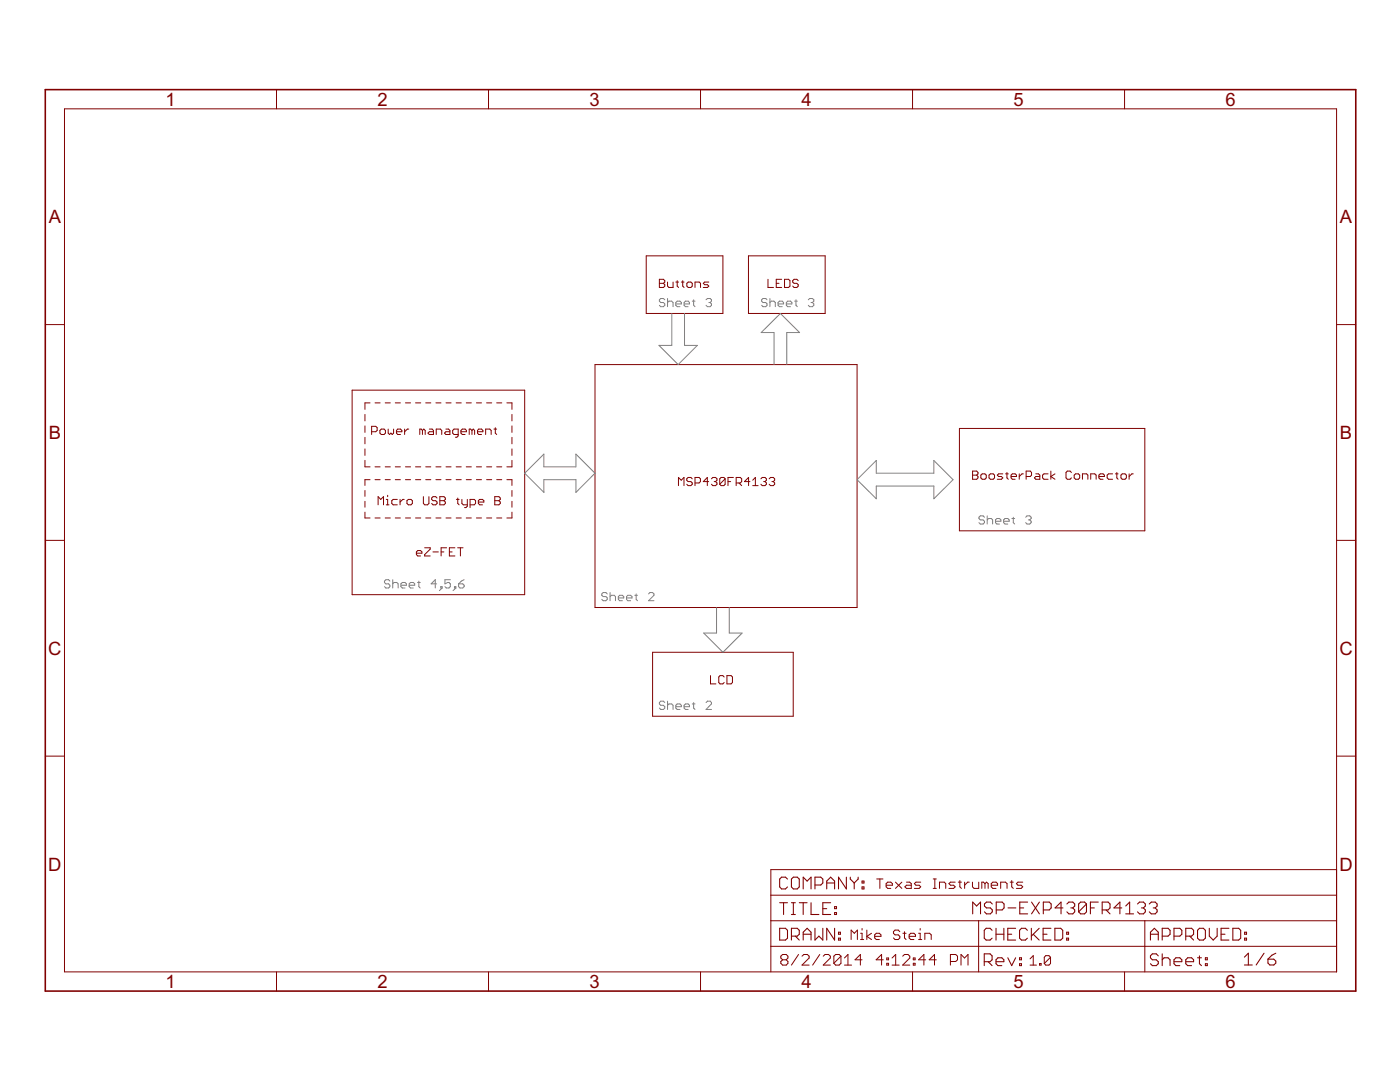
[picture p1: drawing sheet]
<svg xmlns="http://www.w3.org/2000/svg" width="279mm" height="216mm" viewBox="0 0 279 216" stroke-linecap="round" stroke-linejoin="round" font-family="sans-serif">
<defs><g id="words">
<g font-size="4.1" fill="#800000">
<text x="33" y="21.1">1</text>
<text x="75.3" y="21.1">2</text>
<text x="117.6" y="21.1">3</text>
<text x="159.9" y="21.1">4</text>
<text x="202.3" y="21.1">5</text>
<text x="244.6" y="21.1">6</text>
<text x="9.7" y="44.6">A</text>
<text x="267.4" y="44.6">A</text>
<text x="9.7" y="87.6">B</text>
<text x="267.4" y="87.6">B</text>
<text x="9.6" y="130.7">C</text>
<text x="267.3" y="130.7">C</text>
<text x="9.6" y="173.7">D</text>
<text x="267.3" y="173.7">D</text>
<text x="33" y="197.2">1</text>
<text x="75.3" y="197.2">2</text>
<text x="117.6" y="197.2">3</text>
<text x="159.9" y="197.2">4</text>
<text x="202.3" y="197.2">5</text>
<text x="244.6" y="197.2">6</text>
</g>
</g></defs>
<g fill="none" stroke="#800000" stroke-width=".2">
<path d="M55.2 17.9v3.8M97.5 17.9v3.8M139.8 17.9v3.8M182.1 17.9v3.8M224.4 17.9v3.8M12.9 21.7h253.8v172.2h-253.8zM129 51.1h15.3v11.4h-15.3zM131.6 55.7h.8l.3 .3v.3l-.3 .2 .3 .3v.3l-.3 .3h-.8zM131.6 56.5h.8M133.2 56.3v.8l.3 .3h.8v-1.1M134.9 56.3h.5M135.1 56v1.1l.3 .3"/>
<path d="M136 56.3h.5M136.2 56v1.1l.3 .3M137.1 56.5l.3-.2h.5l.3 .2v.6l-.3 .3h-.5l-.3-.3zM138.7 57.4v-1.1h.8l.3 .2v.9M141.5 56.3h-.9l-.2 .2 .2 .3h.6l.3 .3-.3 .3h-.8M149.4 51.1h15.3v11.4h-15.3zM153.3 55.7v1.7h1.1M154.9 56.5h.6M156 55.7h-1.1v1.7h1.1M156.6 55.7h.8l.2 .3v1.1l-.2 .3h-.8zM159.3 56l-.3-.3h-.5l-.3 .3v.3l.3 .2h.5l.3 .3v.3l-.3 .3h-.5l-.3-.3M9 64.8h3.9"/>
<path d="M70.3 77.9h34.4v40.8h-34.4zM118.7 72.7h52.3v48.5h-52.3zM266.7 64.8h3.9M72.8 82.7v1.3M72.8 85v1.3M72.8 87.3v1.3M72.8 89.6v1.3M72.8 91.9v1.3h1.1M72.8 97.9v1.1M73.9 80.4h-1.1v1.3M73.9 95.7h-1.1v1.2M74.2 86.1h.8l.3-.2v-.6l-.3-.2h-.8v1.6"/>
<path d="M74.8 93.2h1.1M74.8 80.4h1.1M74.8 95.7h1.1M75.8 85.9l.3-.3h.5l.3 .3v.5l-.3 .3h-.5l-.3-.3zM76.9 93.2h1M76.9 80.4h1M76.9 95.7h1M77.1 99.7h.3v1M77.4 98.8v.3M77.5 85.6v.8l.2 .3 .3-.3 .3 .3 .2-.3v-.8M78.9 93.2h1M78.9 80.4h1"/>
<path d="M78.9 95.7h1M79.1 86.1h1.1v-.2l-.3-.3h-.5l-.3 .3v.5l.3 .3h.5M79.3 99.7h-.8l-.3 .2v.6l.3 .2h.8M79.8 99.7v1M80.7 99.7h-.3l-.6 .5M80.8 85.6v1.1M80.9 93.2h1M80.9 80.4h1M80.9 95.7h1M81.2 99.9l.3-.2h.5l.3 .2v.6l-.3 .2h-.5l-.3-.2zM81.6 85.6h-.3l-.5 .5M82.9 93.2h1.1"/>
<path d="M82.9 80.4h1.1M82.9 95.7h1.1M84.3 85.9l-.2-.3h-.3v1.1M84.3 85.9v.8M84.3 85.9l.3-.3 .3 .3v.8M84.5 99.1v1.4l.3 .2h.5l.3-.2v-1.4M85 93.2h1M85 80.4h1M85 95.7h1M85.7 85.6h.5l.3 .3v.8h-.8l-.3-.3 .3-.3h.8M87 93.2h1M87 80.4h1"/>
<path d="M87 95.7h1M87.1 86.7v-1.1h.8l.3 .3v.8M87.2 99.4l-.2-.3h-.6l-.3 .3v.3l.3 .2h.6l.2 .3v.3l-.2 .2h-.6l-.3-.2M87.8 99.1h.8l.3 .3v.3l-.3 .2 .3 .3v.3l-.3 .2h-.8zM87.8 99.9h.8M89 85.6h.5l.3 .3v.8h-.8l-.3-.3 .3-.3h.8M89 93.2h1M89 80.4h1M89 95.7h1M91 93.2h1.1M91 80.4h1.1M91 95.7h1.1"/>
<path d="M91.1 99.7h.5M91.4 99.4v1.1l.2 .2M91.4 86.7h-.8l-.3-.3v-.5l.3-.3h.8v1.4l-.2 .2h-.3M92 86.1h1.1v-.2l-.3-.3h-.5l-.3 .3v.5l.3 .3h.5M92.2 99.7v.8l.3 .2h.8M93 93.2h1.1M93 80.4h1.1M93 95.7h1.1M93.3 99.7v1.3l-.3 .3h-.3M94.2 85.9l-.3-.3h-.3v1.1M94.2 85.9v.8M94.2 85.9l.2-.3 .3 .3v.8"/>
<path d="M95.1 93.2h1M95.1 80.4h1M95.1 95.7h1M95.3 86.1h1.1v-.2l-.3-.3h-.6l-.2 .3v.5l.2 .3h.6M96.9 86.7v-1.1h.8l.3 .3v.8M97.1 93.2h1M97.1 80.4h1M97.1 95.7h1M98.6 85.6h.5M98.7 99.1h.9l.2 .3v.3l-.2 .2 .2 .3v.3l-.2 .2h-.9zM98.7 99.9h.9M98.8 85.3v1.1l.3 .3"/>
<path d="M99.1 93.2h1M99.1 80.4h1M99.1 95.7h1M101.2 80.4h1v1.3M101.2 95.7h1v1.2M102.2 91.9v1.3h-1M102.2 82.7v1.3M102.2 85v1.3M102.2 87.3v1.3M102.2 89.6v1.3M102.2 97.9v1.1M135.4 96.9v-1.6l.6 .5 .5-.5v1.6"/>
<path d="M138.2 95.5l-.3-.2h-.6l-.2 .2v.3l.2 .3h.6l.3 .3v.2l-.3 .3h-.6l-.2-.3M138.7 96.4h.8l.3-.3v-.6l-.3-.2h-.8v1.6M141.4 96.1h-1l.8-.8v1.6M142 95.5l.3-.2h.5l.3 .2v.3l-.3 .3M142.5 96.1h.3M142.8 96.1l.3 .3v.2l-.3 .3h-.5l-.3-.3M144.7 95.5l-.2-.2h-.6l-.3 .2v1.1M144.7 95.5v1.1l-.2 .3h-.6l-.3-.3M144.7 95.5l-1.1 1.1M145.3 96.1h.5M146.4 95.3h-1.1v1.6M146.9 96.4h.8l.3-.3v-.6l-.3-.2h-.8v1.6"/>
<path d="M147.5 96.4l.5 .5M149.7 96.1h-1.1l.8-.8v1.6M150.2 96.9h1.1M150.2 95.8l.5-.5v1.6M151.8 95.5l.3-.2h.6l.3 .2v.3l-.3 .3M152.4 96.1h.3M152.7 96.1l.3 .3v.2l-.3 .3h-.6l-.3-.3M153.5 95.5l.3-.2h.5l.3 .2v.3l-.3 .3M154.1 96.1h.2M154.3 96.1l.3 .3v.2l-.3 .3h-.5l-.3-.3M191.5 85.5h37v20.4h-37zM194.1 94h.8l.3 .3v.3l-.3 .2 .3 .3v.3l-.3 .2h-.8z"/>
<path d="M194.1 94.8h.8M195.7 94.8l.3-.2h.6l.2 .2v.6l-.2 .2h-.6l-.3-.2zM197.4 94.8l.3-.2h.5l.3 .2v.6l-.3 .2h-.5l-.3-.2zM200.1 94.6h-.8l-.3 .2 .3 .3h.6l.2 .3-.2 .2h-.9M200.7 94.6h.5M201 94.3v1.1l.2 .2M201.8 95.1h1.1v-.3l-.3-.2h-.6l-.2 .2v.6l.2 .2h.6M203.4 94.6v1M204.2 94.6h-.2l-.6 .5M204.8 95.1h.8l.3-.3v-.5l-.3-.3h-.8v1.6M206.7 94.6h.5l.3 .2v.8h-.8l-.3-.2 .3-.3h.8M209.2 94.6h-.9l-.2 .2v.6l.2 .2h.9"/>
<path d="M209.7 94v1.6M210.5 94.6l-.8 .5 .8 .5M213.8 94.3l-.2-.3h-.6l-.3 .3v1.1l.3 .2h.6l.2-.2M214.4 94.8l.3-.2h.5l.3 .2v.6l-.3 .2h-.5l-.3-.2zM216 95.6v-1h.9l.2 .2v.8M217.7 95.6v-1h.8l.3 .2v.8M219.3 95.1h1.1v-.3l-.3-.2h-.5l-.3 .2v.6l.3 .2h.5M222 94.6h-.8l-.2 .2v.6l.2 .2h.8M222.6 94.6h.5M222.9 94.3v1.1l.2 .2M223.7 94.8l.3-.2h.5l.3 .2v.6l-.3 .2h-.5l-.3-.2zM225.3 94.6v1"/>
<path d="M226.2 94.6h-.3l-.6 .5M9 107.8h3.9M72.8 100v1.2M72.8 102.2v1.2h1.1M74.8 103.4h1.1M75.5 100.7v-1.6l.5 .6 .5-.6v1.6M76.9 103.4h1M77.1 100.7h.5M78.9 103.4h1M80.9 103.4h1M82.9 103.4h1.1M83.1 110.4h1.1v-.3l-.3-.2h-.5l-.3 .2v.6l.3 .2h.5"/>
<path d="M84.8 109.3h1.1v.3l-1.1 1.1v.2h1.1M85 103.4h1M86.4 110.1h1.1M87 103.4h1M88 110.1h.6M89 103.4h1M89.1 109.3h-1.1v1.6M89.7 110.1h.5M90.8 109.3h-1.1v1.6h1.1M91 103.4h1.1M91.3 109.3h1.1M91.9 109.3v1.6"/>
<path d="M93 103.4h1.1M93.8 100.7h.8l.3-.2v-.6l-.3-.2h-.8v1.6M95.1 103.4h1M95.5 100.2h1.1v-.3l-.3-.2h-.6l-.2 .2v.6l.2 .2h.6M97.1 103.4h1M99.1 103.4h1M102.2 100v1.2M102.2 102.2v1.2h-1M266.7 107.8h3.9M130.2 130.2h28.1v12.7h-28.1zM141.8 134.8v1.7h1.1M144.5 135.1l-.2-.3h-.6l-.3 .3v1.1l.3 .3h.6l.2-.3"/>
<path d="M145.1 134.8h.8l.3 .3v1.1l-.3 .3h-.8zM9 150.9h3.9M266.7 150.9h3.9M153.8 178.6h112.9M175 175.4h1.2M175.6 175.4v1.9M176.8 176.6h1.3v-.3l-.3-.3h-.6l-.4 .3v.7l.4 .3h.6M178.7 176l1.3 1.3M180 176l-1.3 1.3M180.9 176h.6l.4 .3v1h-1l-.3-.3 .3-.4h1M183.7 176h-.9l-.3 .3 .3 .3h.6l.3 .4-.3 .3h-.9M186.2 175.4h.7"/>
<path d="M186.2 177.3h.7M186.6 175.4v1.9M187.5 177.3v-1.3h.9l.3 .3v1M190.6 176h-.9l-.3 .3 .3 .3h.6l.3 .4-.3 .3h-.9M191.2 176h.7M191.6 175.7v1.3l.3 .3M192.5 176v1.3M193.4 176h-.3l-.6 .6M194.1 176v1l.3 .3h.9v-1.3M196.6 176.3l-.3-.3h-.4v1.3M196.6 176.3v1M196.6 176.3l.3-.3 .3 .3v1"/>
<path d="M197.8 176.6h1.3v-.3l-.3-.3h-.7l-.3 .3v.7l.3 .3h.7M199.7 177.3v-1.3h1l.3 .3v1M201.6 176h.6M201.9 175.7v1.3l.3 .3M204.1 176h-.9l-.4 .3 .4 .3h.6l.3 .4-.3 .3h-1M266.7 173.5h-112.9v20.4M55.2 193.9v3.9M97.5 193.9v3.9M139.8 193.9v3.9M153.8 188.8h112.9M153.8 183.7h112.9M156.2 191.5l-.4 .4v.3l.4 .4h.7l.3-.4v-.3l-.3-.4"/>
<path d="M156.2 191.5l-.4-.3v-.4l.4-.3h.7l.3 .3v.4l-.3 .3M156.2 191.5h.7M159.4 190.5l-1.5 2.1M160.1 190.8l.3-.3h.7l.4 .3v.4l-1.4 1.4h1.4M163.6 190.5l-1.4 2.1M164.3 190.8l.4-.3h.7l.3 .3v.4l-1.4 1.4h1.4M167.8 190.8v1.4l-.3 .4h-.7l-.4-.4M167.8 190.8l-.3-.3h-.7l-.4 .3v1.4M167.8 190.8l-1.4 1.4M168.5 192.6h1.4M168.5 191.2l.7-.7v2.1M169.9 187.5v-1.9l.6 .6 .6-.6v1.9"/>
<path d="M171.7 186.2h.3v1.3M171.7 187.5h.7M172 185.3v.3M172 191.5h-1.4l1.1-1v2.1M173 185.6v1.9M173.9 186.2l-.9 .6 .9 .7M174.6 186.8h1.2v-.3l-.3-.3h-.6l-.3 .3v.7l.3 .3h.6M176.3 191.5h-1.4l1-1v2.1M177 192.2h.3v.4h-.3zM177 191.2h.3v.3h-.3zM178 192.6h1.5M178 191.2l.8-.7v2.1"/>
<path d="M179.6 185.9l-.3-.3h-.7l-.3 .3v.3l.3 .3h.7l.3 .3v.4l-.3 .3h-.7l-.3-.3M180.1 190.8l.4-.3h.7l.4 .3v.4l-1.5 1.4h1.5M180.2 186.2h.6M180.5 185.9v1.3l.3 .3M181.4 186.8h1.3v-.3l-.3-.3h-.6l-.4 .3v.7l.4 .3h.6M182.1 193.9v3.9M182.3 192.2h.3v.4h-.3zM182.3 191.2h.3v.3h-.3zM183.3 186.2h.3v1.3M183.3 187.5h.7M183.6 185.3v.3M184.6 187.5v-1.3h.9l.3 .3v1"/>
<path d="M184.7 191.5h-1.4l1.1-1v2.1M186.9 191.5h-1.5l1.1-1v2.1M189.7 191.9h1l.4-.4v-.7l-.4-.3h-1v2.1M191.8 192.6v-2.1l.7 .7 .7-.7v2.1M195.3 183.7v10.2M205.6 191.3l.6-.6v1.9M205.6 192.6h1.2M207.5 192.3h.3v.3h-.3zM209.7 191v1.3l-.4 .3h-.6l-.3-.3M209.7 191l-.4-.3h-.6l-.3 .3v1.3M209.7 191l-1.3 1.3M224.4 193.9v3.9"/>
<path d="M228.5 183.7v10.2"/>
</g>
<g fill="none" stroke="#800000" stroke-width=".21">
<path d="M157.2 175.4l-.4-.4h-.8l-.4 .4v1.6l.4 .4h.8l.4-.4M158.3 175h.8l.4 .4v1.6l-.4 .4h-.8l-.4-.4v-1.6zM160.3 177.4v-2.4l.8 .8 .8-.8v2.4M162.6 176.6h1.2l.4-.4v-.8l-.4-.4h-1.2v2.4M165 177.4v-1.6l.8-.8 .8 .8v1.6M165 176.2h1.6M168.9 175v2.4l-1.6-2.4v2.4M169.7 175v.4l.8 .8M170.5 176.2v1.2M171.3 175v.4l-.8 .8M172 177h.4v.4h-.4zM172 175.8h.4v.4h-.4z"/>
<path d="M155.6 185.2h1.2l.4 .4v1.6l-.4 .4h-1.2zM155.6 180.1h1.6M156.4 180.1v2.4M157.9 186.8h1.2l.4-.4v-.8l-.4-.4h-1.2v2.4M157.9 180.1h.8M157.9 182.5h.8M158.3 180.1v2.4M158.7 186.8l.8 .8M159.5 180.1h1.6M160.3 180.1v2.4M160.3 187.6v-1.6l.8-.8 .8 .8v1.6M160.3 186.4h1.6"/>
<path d="M161.9 180.1v2.4h1.5M162.6 185.2v2.4l.8-.8 .8 .8v-2.4M164.2 181.3h.8M165.8 180.1h-1.6v2.4h1.6M166.6 185.2v2.4l-1.6-2.4v2.4M166.6 180.9h.3v.4h-.3zM166.6 182.1h.3v.4h-.3zM167.3 187.2h.4v.4h-.4zM167.3 186h.4v.4h-.4zM194.1 182.4v-2.4l.8 .8 .8-.8v2.4M196.4 191.9h1.2l.4-.4v-.8l-.4-.4h-1.2v2.4M197.2 191.9l.8 .8"/>
<path d="M198 185.6l-.4-.4h-.8l-.4 .4v1.6l.4 .4h.8l.4-.4M198 180.4l-.3-.4h-.8l-.4 .4v.4l.4 .4h.8l.3 .4v.3l-.3 .5h-.8l-.4-.5M198.8 191.9h1.5v-.4l-.4-.4h-.7l-.4 .4v.8l.4 .4h.7M198.8 185.2v2.4M198.8 186.4h1.5M198.8 181.6h1.2l.4-.4v-.8l-.4-.4h-1.2v2.4M200.3 185.2v2.4M201.1 191.1l.8 1.6 .8-1.6M201.1 186.4h.8M201.2 181.2h1.5M202.7 185.2h-1.6v2.4h1.6M203.5 191.1h.4v.4h-.4z"/>
<path d="M203.5 192.3h.4v.4h-.4zM203.5 181.2h.8M205 185.6l-.4-.4h-.7l-.4 .4v1.6l.4 .4h.7l.4-.4M205.1 180h-1.6v2.4h1.6M205.8 185.2v2.4M205.9 180l1.5 2.4M206.2 186.4l1.2 1.2M207.4 185.2l-1.6 1.6M207.4 180l-1.5 2.4M208.2 186.4h.8M208.2 181.6h1.2l.4-.4v-.8l-.4-.4h-1.2v2.4M209.7 185.2h-1.5v2.4h1.5"/>
<path d="M210.5 185.2h1.2l.4 .4v1.6l-.4 .4h-1.2zM212.1 181.2h-1.5l1.2-1.2v2.4M212.9 187.2h.4v.4h-.4zM212.9 186h.4v.4h-.4zM212.9 180.4l.4-.4h.8l.4 .4v.4l-.4 .4M213.7 181.2h.4M214.1 181.2l.4 .4v.3l-.4 .5h-.8l-.4-.5M216.8 180.4l-.3-.4h-.8l-.4 .4v1.5M216.8 180.4v1.5l-.3 .5h-.8l-.4-.5M216.8 180.4l-1.5 1.5M217.6 181.2h.8M219.2 180h-1.6v2.4"/>
<path d="M220 181.6h1.1l.4-.4v-.8l-.4-.4h-1.1v2.4M220.7 181.6l.8 .8M223.9 181.2h-1.6l1.2-1.2v2.4M224.7 182.4h1.5M224.7 180.8l.7-.8v2.4M227 180.4l.4-.4h.8l.4 .4v.4l-.4 .4M227.8 181.2h.4M228.2 181.2l.4 .4v.3l-.4 .5h-.8l-.4-.5M229.4 180.4l.4-.4h.7l.4 .4v.4l-.4 .4M229.6 187.6v-1.6l.8-.8 .8 .8v1.6M229.6 186.4h1.6M230.1 181.2h.4"/>
<path d="M230.5 181.2l.4 .4v.3l-.4 .5h-.7l-.4-.5M231.2 190.7l-.4-.4h-.8l-.4 .4v.4l.4 .4h.8l.4 .4v.4l-.4 .4h-.8l-.4-.4M231.9 186.8h1.2l.4-.4v-.8l-.4-.4h-1.2v2.4M231.9 190.3v2.4M231.9 191.5l.4-.4h.8l.4 .4v1.2M234.3 191.9h1.6v-.4l-.4-.4h-.8l-.4 .4v.8l.4 .4h.8M234.3 186.8h1.2l.4-.4v-.8l-.4-.4h-1.2v2.4M236.6 191.9h1.6v-.4l-.4-.4h-.8l-.4 .4v.8l.4 .4h.8M236.6 186.8h1.2l.4-.4v-.8l-.4-.4h-1.2v2.4M237.4 186.8l.8 .8M239 191.1h.8M239.4 190.7v1.6l.4 .4"/>
<path d="M239.4 185.2h.8l.4 .4v1.6l-.4 .4h-.8l-.4-.4v-1.6zM240.6 191.1h.3v.4h-.3zM240.6 192.3h.3v.4h-.3zM241.3 185.2v1.6l.8 .8 .8-.8v-1.6M243.7 186.4h.8M245.3 185.2h-1.6v2.4h1.6M246 185.2h1.2l.4 .4v1.6l-.4 .4h-1.2zM248.3 191l.8-.8v2.4M248.3 192.6h1.6M248.4 187.2h.4v.4h-.4zM248.4 186h.4v.4h-.4zM252.3 190.2l-1.6 2.4"/>
<path d="M253 191.4h1.2l.4 .4v.4l-.4 .4h-.8l-.4-.4zM254.6 190.2l-.8 .4-.8 .8"/>
</g>
<path d="M9 17.9h261.6v179.9h-261.6z" fill="none" stroke="#800000" stroke-width=".32"/>
<g fill="none" stroke="#808080" stroke-width=".2">
<path d="M132.7 59.8l-.3-.2h-.5l-.3 .2v.3l.3 .3h.5l.3 .2v.3l-.3 .3h-.5l-.3-.3M133.2 59.6v1.6M138.4 59.8v1.1l.3 .3M140.9 59.8l.3-.2h.5l.3 .2v.3l-.3 .3M153.1 59.8l-.3-.2h-.5l-.3 .2v.3l.3 .3h.5l.3 .2v.3l-.3 .3h-.5l-.3-.3M153.6 59.6v1.6M158.9 59.8v1.1l.2 .3M161.3 59.8l.3-.2h.5l.3 .2v.3l-.3 .3M133.2 60.4l.3-.3h.5l.3 .3v.8M134.1 62.5v6.4h-2.6l3.8 3.8 3.9-3.8h-2.6v-6.4M134.9 60.6h1.1v-.2l-.3-.3h-.6l-.2 .3v.5l.2 .3h.6M136.5 60.6h1.1v-.2l-.3-.3h-.5l-.3 .3v.5l.3 .3h.5"/>
<path d="M138.2 60.1h.5M141.5 60.4h.2M141.7 60.4l.3 .2v.3l-.3 .3h-.5l-.3-.3M153.6 60.4l.3-.3h.6l.2 .3v.8M154.5 72.7v-6.3h-2.6l3.8-3.9 3.9 3.9h-2.6v6.3M155.3 60.6h1.1v-.2l-.3-.3h-.5l-.3 .3v.5l.3 .3h.5M156.9 60.6h1.1v-.2l-.2-.3h-.6l-.3 .3v.5l.3 .3h.6M158.6 60.1h.5M161.9 60.4h.2M162.1 60.4l.3 .2v.3l-.3 .3h-.5l-.3-.3M104.7 94.4l3.8-3.8v2.6h6.4v-2.6l3.8 3.8-3.8 3.9v-2.6h-6.4v2.6zM171 95.7l3.9-3.8v2.5h11.5v-2.5l3.8 3.8-3.8 3.8v-2.5h-11.5v2.5z"/>
<path d="M77.8 116l-.2-.3h-.6l-.3 .3v.2l.3 .3h.6l.2 .3v.3l-.2 .2h-.6l-.3-.2M78.4 115.7v1.6M78.4 116.5l.3-.3h.5l.3 .3v.8M80 116.8h1.1v-.3l-.3-.3h-.5l-.3 .3v.6l.3 .2h.5M81.7 116.8h1.1v-.3l-.3-.3h-.6l-.2 .3v.6l.2 .2h.6M83.3 116.2h.6M83.6 116v1.1l.3 .2M87.1 116.5h-1.1l.9-.8v1.6M88 117.1h.2v.2h-.2zM88.2 117.3l-.5 .6M89.9 115.7h-1.1v.8l.5-.3h.3l.3 .3v.6l-.3 .2h-.5l-.3-.2M90.7 117.1h.3v.2h-.3z"/>
<path d="M91 117.3l-.6 .6M91.5 116.5h.9l.2 .3v.3l-.2 .2h-.6l-.3-.2zM92.6 115.7l-.5 .3-.6 .5M121.2 118.5l-.3-.3h-.5l-.3 .3v.3l.3 .2h.5l.3 .3v.3l-.3 .3h-.5l-.3-.3M121.8 118.2v1.7M121.8 119l.2-.2h.6l.2 .2v.9M123.4 119.3h1.1v-.3l-.3-.2h-.5l-.3 .2v.6l.3 .3h.5M125 119.3h1.1v-.3l-.2-.2h-.6l-.3 .2v.6l.3 .3h.6M126.7 118.8h.5M127 118.5v1.1l.2 .3M129.4 118.5l.3-.3h.5l.3 .3v.3l-1.1 1.1h1.1M196.5 103.2l-.3-.3h-.6l-.2 .3v.3l.2 .2h.6l.3 .3v.3l-.3 .3h-.6l-.2-.3"/>
<path d="M197 103.7l.3-.2h.5l.3 .2v.9M197 102.9v1.7M198.7 104h1v-.3l-.2-.2h-.6l-.2 .2v.6l.2 .3h.6M200.3 104h1.1v-.3l-.3-.2h-.5l-.3 .2v.6l.3 .3h.5M202 103.5h.5M202.2 103.2v1.1l.3 .3M204.7 103.2l.3-.3h.5l.3 .3v.3l-.3 .2M205.2 103.7h.3M205.5 103.7l.3 .3v.3l-.3 .3h-.5l-.3-.3M133.2 139.9v1.7M143 121.2v5.1h-2.6l3.9 3.9 3.8-3.9h-2.6v-5.1M132.7 140.2l-.3-.3h-.5l-.3 .3v.3l.3 .2h.5l.3 .3v.3l-.3 .3h-.5l-.3-.3"/>
<path d="M133.2 140.7l.3-.2h.5l.3 .2v.9M134.9 141h1.1v-.3l-.3-.2h-.6l-.2 .2v.6l.2 .3h.6M136.5 141h1.1v-.3l-.3-.2h-.5l-.3 .2v.6l.3 .3h.5M138.2 140.5h.5M138.4 140.2v1.1l.3 .3M140.9 140.2l.3-.3h.5l.3 .3v.3l-1.1 1.1h1.1"/>
</g>
<use href="#words"/>
</svg>
